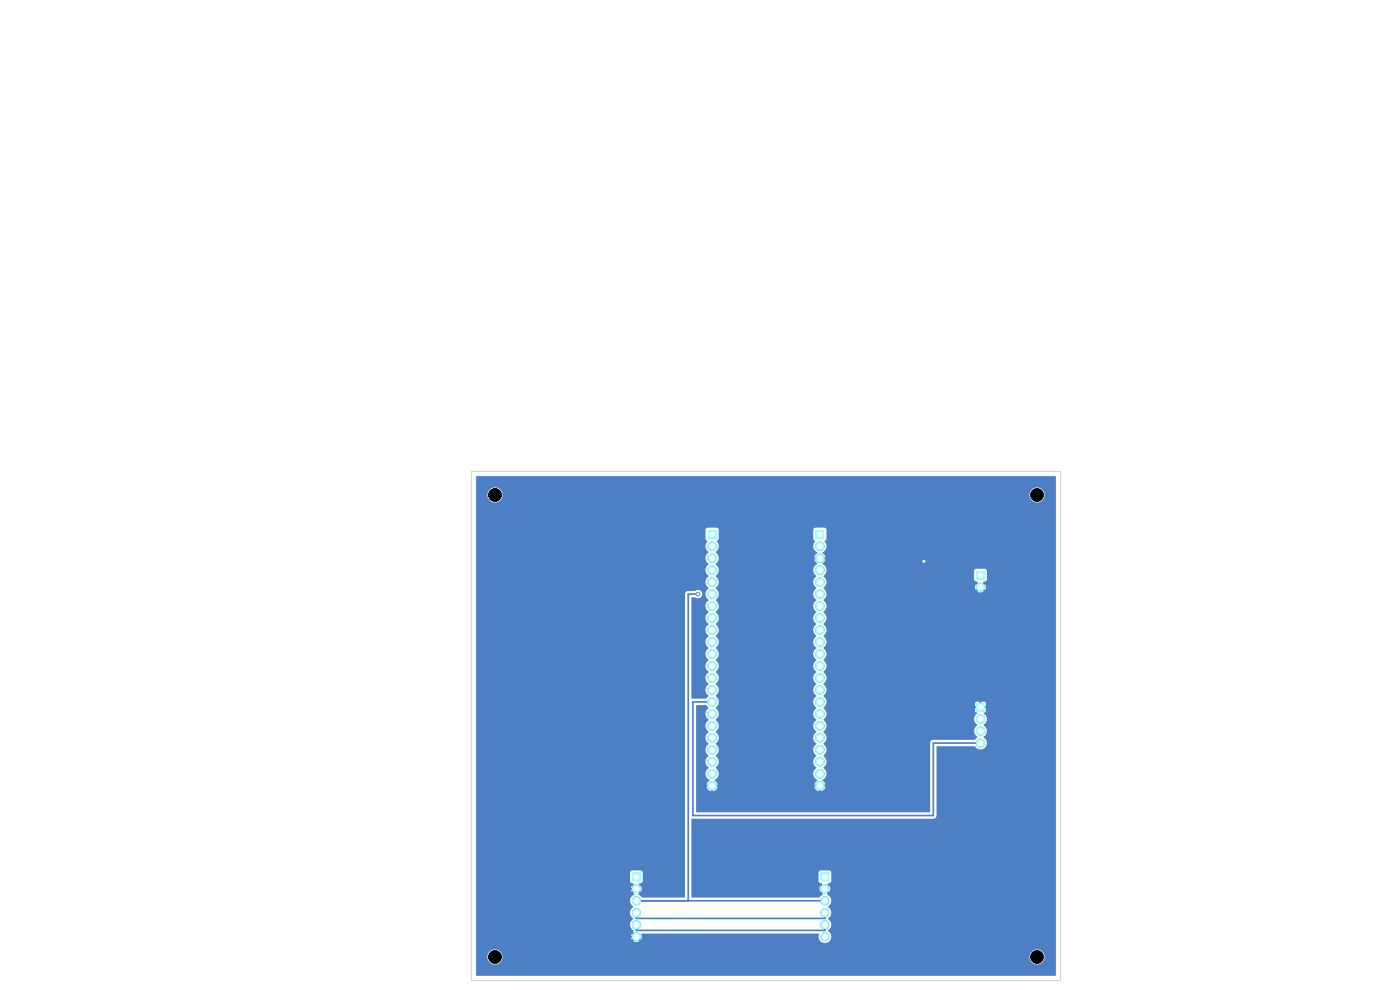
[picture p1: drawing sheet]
<svg xmlns="http://www.w3.org/2000/svg" width="297mm" height="210mm" viewBox="0 0 297 210" stroke-linecap="round" stroke-linejoin="round" font-family="sans-serif">
<path d="M174.1 185.2h1.7v1.7h-1.7z" fill="#4d7fc4"/>
<g fill="#4d7fc4" stroke="#4d7fc4" stroke-width=".21">
<circle cx="175" cy="188.5" r=".85"/>
<circle cx="175" cy="191.1" r=".85"/>
<circle cx="175" cy="193.6" r=".85"/>
<circle cx="175" cy="196.2" r=".85"/>
<circle cx="175" cy="198.7" r=".85"/>
</g>
<path d="M207.1 121.2h1.7v1.7h-1.7z" fill="#4d7fc4"/>
<circle cx="208" cy="124.5" r=".85" fill="#4d7fc4" stroke="#4d7fc4" stroke-width=".21"/>
<path d="M207.1 149.2h1.7v1.7h-1.7z" fill="#4d7fc4"/>
<g fill="#4d7fc4" stroke="#4d7fc4" stroke-width=".21">
<circle cx="208" cy="152.5" r=".85"/>
<circle cx="208" cy="155.1" r=".85"/>
<circle cx="208" cy="157.6" r=".85"/>
</g>
<path d="M150.2 112.4h1.8v1.8h-1.8z" fill="#4d7fc4"/>
<g fill="#4d7fc4" stroke="#4d7fc4" stroke-width=".21">
<circle cx="151.1" cy="115.9" r=".9"/>
<circle cx="151.1" cy="118.4" r=".9"/>
<circle cx="151.1" cy="120.9" r=".9"/>
<circle cx="151.1" cy="123.5" r=".9"/>
<circle cx="151.1" cy="126" r=".9"/>
<circle cx="151.1" cy="128.6" r=".9"/>
<circle cx="151.1" cy="131.1" r=".9"/>
<circle cx="151.1" cy="133.6" r=".9"/>
<circle cx="151.1" cy="136.2" r=".9"/>
<circle cx="151.1" cy="138.7" r=".9"/>
<circle cx="151.1" cy="141.3" r=".9"/>
<circle cx="151.1" cy="143.8" r=".9"/>
<circle cx="151.1" cy="146.3" r=".9"/>
<circle cx="151.1" cy="148.9" r=".9"/>
<circle cx="151.1" cy="151.4" r=".9"/>
<circle cx="151.1" cy="154" r=".9"/>
<circle cx="151.1" cy="156.5" r=".9"/>
<circle cx="151.1" cy="159" r=".9"/>
<circle cx="151.1" cy="161.6" r=".9"/>
<circle cx="151.1" cy="164.1" r=".9"/>
<circle cx="151.1" cy="166.7" r=".9"/>
</g>
<path d="M173 112.4h1.8v1.8h-1.8z" fill="#4d7fc4"/>
<g fill="#4d7fc4" stroke="#4d7fc4" stroke-width=".21">
<circle cx="173.9" cy="115.9" r=".9"/>
<circle cx="173.9" cy="118.4" r=".9"/>
<circle cx="173.9" cy="120.9" r=".9"/>
<circle cx="173.9" cy="123.5" r=".9"/>
<circle cx="173.9" cy="126" r=".9"/>
<circle cx="173.9" cy="128.6" r=".9"/>
<circle cx="173.9" cy="131.1" r=".9"/>
<circle cx="173.9" cy="133.6" r=".9"/>
<circle cx="173.9" cy="136.2" r=".9"/>
<circle cx="173.9" cy="138.7" r=".9"/>
<circle cx="173.9" cy="141.3" r=".9"/>
<circle cx="173.9" cy="143.8" r=".9"/>
<circle cx="173.9" cy="146.3" r=".9"/>
<circle cx="173.9" cy="148.9" r=".9"/>
<circle cx="173.9" cy="151.4" r=".9"/>
<circle cx="173.9" cy="154" r=".9"/>
<circle cx="173.9" cy="156.5" r=".9"/>
<circle cx="173.9" cy="159" r=".9"/>
<circle cx="173.9" cy="161.6" r=".9"/>
<circle cx="173.9" cy="164.1" r=".9"/>
<circle cx="173.9" cy="166.7" r=".9"/>
</g>
<path d="M134.1 185.2h1.8v1.7h-1.8z" fill="#4d7fc4"/>
<g fill="#4d7fc4" stroke="#4d7fc4" stroke-width=".21">
<circle cx="135" cy="188.5" r=".85"/>
<circle cx="135" cy="191.1" r=".85"/>
<circle cx="135" cy="193.6" r=".85"/>
<circle cx="135" cy="196.2" r=".85"/>
<circle cx="135" cy="198.7" r=".85"/>
<circle cx="148.1" cy="126" r=".4"/>
<circle cx="196" cy="119.1" r=".4"/>
</g>
<path d="M148.1 126h-2.1v65.1M151.1 148.9h-4.1v24.1h51v-15.4h10M135 193.6v1.2h40v-1.2M135 196.2v1.2h40v-1.2M135 191.1h40" fill="none" stroke="#4d7fc4" stroke-width=".35"/>
<path d="M135 188.5h-4v10.2h4" fill="none" stroke="#4d7fc4" stroke-width=".4"/>
<path d="M101 101.1l122.9-.1 .1 .1-.1 105.9h-122.8l-.1-4.1h2.4a1.61 1.61 0 0 0 1.6 1.7 1.61 1.61 0 0 0 1.6-1.7h111.8v.2a1.61 1.61 0 0 0 2.4 1.3 1.61 1.61 0 0 0 0-2.8 1.61 1.61 0 0 0-2.4 1.3h-111.8v-.3a1.61 1.61 0 0 0-1.7-1.2 1.61 1.61 0 0 0-1.5 1.5h-2.4v-17.8h32.6v1.8a.58 .58 0 0 0 .8 .5l-.1 .2 .5 .5-.3 .3-.4-.5a1.14 1.14 0 0 0 0 1.3l.4-.5 .3 .3-.5 .5 .3 .3a1.43 1.43 0 0 0-1 1.2 1.43 1.43 0 0 0 .8 1.4 1.51 1.51 0 0 0-.1 2.5 1.53 1.53 0 0 0 0 2.5v.4l.5 .4-.3 .3-.5-.4a1.14 1.14 0 0 0 .1 1.3l.4-.5 .3 .3-.4 .5a1.14 1.14 0 0 0 1.3-.1l-.5-.4 .3-.3 .4 .5 .2-.4-.1-.9 .2-.1 37.5 .1a1.39 1.39 0 0 0 .7 1.8 1.39 1.39 0 0 0 1.9-.6 1.39 1.39 0 0 0-.6-1.9 1.55 1.55 0 0 0 0-2.5 1.48 1.48 0 0 0-.1-2.6 1.46 1.46 0 0 0 .7-1.3 1.46 1.46 0 0 0-.9-1.3l.3-.2-.5-.5 .3-.3 .4 .5a1.13 1.13 0 0 0 0-1.3l-.4 .5-.3-.3 .5-.5v-.2a.54 .54 0 0 0 .7-.5l-.1-1.9-.4-.4h-1.8l-.3 .2-.2 .3v1.8a.58 .58 0 0 0 .8 .5l-.1 .2 .5 .5-.3 .3-.4-.5a1.14 1.14 0 0 0 0 1.3l.4-.5 .3 .3-.5 .5 .3 .3-.8 .6h-27.1v-16.7l51.5-.1 .3-.2 .2-.3v-14.7l8.1-.1a1.38 1.38 0 0 0 2.2 .2 1.38 1.38 0 0 0-.4-2.2 1.48 1.48 0 0 0 0-2.5 1.48 1.48 0 0 0 0-2.5l.5-.3v-.8h-.6v-.4h.6v-.8l-.9-.1v.6h-.4v-.6h-.7l-.2 .2-.1 .7h.7v.4h-.7v.7l.6 .4a1.47 1.47 0 0 0 0 2.5 1.48 1.48 0 0 0 0 2.6l-.6 .5h-8.9l-.5 .4-.1 15h-49.5l-.1-.1v-22.5l.1-.1h2l.5 .5a1.6 1.6 0 0 0 0 2.6 1.52 1.52 0 0 0 0 2.6 1.52 1.52 0 0 0 0 2.5 1.52 1.52 0 0 0 0 2.5 1.52 1.52 0 0 0 0 2.6 1.51 1.51 0 0 0 .2 2.6l-.5 .5-.1 .5h.7v.4h-.7a1.18 1.18 0 0 0 1 1v-.8h.4l.1 .7a1.19 1.19 0 0 0 .9-.9h-.8v-.4h.8l-.2-.5-.5-.5a1.54 1.54 0 0 0 .2-2.7 1.53 1.53 0 0 0 0-2.5 1.53 1.53 0 0 0 0-2.5 1.53 1.53 0 0 0 0-2.6 1.53 1.53 0 0 0 0-2.5 1.54 1.54 0 0 0 0-2.6 1.53 1.53 0 0 0 0-2.5 1.53 1.53 0 0 0 0-2.5 1.53 1.53 0 0 0 0-2.6 1.53 1.53 0 0 0 0-2.5 1.53 1.53 0 0 0 0-2.6 1.53 1.53 0 0 0 0-2.5 1.53 1.53 0 0 0 0-2.5 1.53 1.53 0 0 0 0-2.6 1.53 1.53 0 0 0 0-2.5 1.53 1.53 0 0 0 0-2.6 1.54 1.54 0 0 0 0-2.5 1.53 1.53 0 0 0 0-2.5 1.53 1.53 0 0 0 0-2.6 1.55 1.55 0 0 0 .3-2.3l.4-.5v-1.9h20v1.9l.4 .4a1.61 1.61 0 0 0 .5 2.6l-.5 .5-.2 .4h.8v.4h-.8l.7 1a1.5 1.5 0 0 0-.2 2.6 1.52 1.52 0 0 0 0 2.6 1.53 1.53 0 0 0 0 2.5 1.52 1.52 0 0 0 0 2.6 1.52 1.52 0 0 0 0 2.5 1.52 1.52 0 0 0 0 2.5 1.52 1.52 0 0 0 0 2.6 1.52 1.52 0 0 0 0 2.5 1.52 1.52 0 0 0 0 2.6 1.52 1.52 0 0 0 0 2.5 1.52 1.52 0 0 0 0 2.5 1.53 1.53 0 0 0 0 2.6 1.52 1.52 0 0 0 0 2.5 1.52 1.52 0 0 0 0 2.6 1.52 1.52 0 0 0 0 2.5 1.52 1.52 0 0 0 0 2.5 1.52 1.52 0 0 0 0 2.6 1.51 1.51 0 0 0 .2 2.6l-.5 .5-.2 .5h.8v.4h-.8a1.18 1.18 0 0 0 1 1v-.8h.4l.1 .7a1.19 1.19 0 0 0 .9-.9h-.7v-.4h.7l-.6-1.1a1.5 1.5 0 0 0 .2-2.6 1.53 1.53 0 0 0 0-2.5 1.53 1.53 0 0 0 0-2.5 1.53 1.53 0 0 0 0-2.6 1.53 1.53 0 0 0 0-2.5 1.54 1.54 0 0 0 0-2.6 1.52 1.52 0 0 0 0-2.5 1.53 1.53 0 0 0 0-2.5 1.53 1.53 0 0 0 0-2.6 1.53 1.53 0 0 0 0-2.5 1.53 1.53 0 0 0 0-2.6 1.53 1.53 0 0 0 0-2.5 1.53 1.53 0 0 0 0-2.5 1.53 1.53 0 0 0 0-2.6 1.53 1.53 0 0 0 0-2.5 1.54 1.54 0 0 0 0-2.6 1.54 1.54 0 0 0 0-2.5l.4-.5 .2-.6h31.3v1.8a.58 .58 0 0 0 .8 .5l-.1 .2 .5 .5-.3 .3-.4-.5a1.13 1.13 0 0 0 0 1.3l.4-.5 .3 .3-.4 .5a1.14 1.14 0 0 0 1.3 0l-.5-.5 .3-.3 .5 .4a1.14 1.14 0 0 0-.1-1.2l-.4 .5-.3-.3 .5-.5v-.2a.54 .54 0 0 0 .7-.5l-.1-1.9-.4-.4-1.9 .1-.4 .4h-31.3l-.2-.9-.6-.6 .5-.6 .1-.4h-.7v-.4h.7l-.6-1a1.52 1.52 0 0 0 .4-2.4l.4-.5v-1.9l-.1-.3-.3-.2h-2l-.4 .5h-20l-.4-.5h-2l-.4 .4v2l.4 .4a1.67 1.67 0 0 0 .2 2.5 1.52 1.52 0 0 0 0 2.5 1.53 1.53 0 0 0 0 2.5 1.52 1.52 0 0 0 0 2.6 1.53 1.53 0 0 0 0 2.5 1.52 1.52 0 0 0 0 2.6 1.52 1.52 0 0 0 0 2.5 1.52 1.52 0 0 0 0 2.5 1.52 1.52 0 0 0 0 2.6 1.52 1.52 0 0 0 0 2.5 1.52 1.52 0 0 0 0 2.6 1.52 1.52 0 0 0 0 2.5 1.52 1.52 0 0 0 0 2.5l-.5 .6h-3l-.1-.1v-21.3l.1-.1h.7a.92 .92 0 0 0 1.3-.1 .92 .92 0 0 0-.1-1.3 .92 .92 0 0 0-1.3 .1h-1.6l-.3 .2-.2 .4v64.3l-.1 .1h-9l-.8-.6 .3-.3-.5-.5 .3-.3 .4 .5a1.13 1.13 0 0 0 0-1.3l-.4 .5-.3-.3 .5-.5v-.2a.54 .54 0 0 0 .7-.5l-.1-1.9-.4-.4-1.9 .1-.4 .4h-32.6v-80.2h2.4v.2a1.61 1.61 0 0 0 1.7 1.5 1.61 1.61 0 0 0 1.5-1.7h111.8v.2a1.61 1.61 0 0 0 2.4 1.3 1.61 1.61 0 0 0 0-2.8 1.61 1.61 0 0 0-2.4 1.3h-111.8v-.3a1.61 1.61 0 0 0-1.7-1.2 1.61 1.61 0 0 0-1.5 1.5h-2.4z" fill="#4d7fc4"/>
<g fill="#9afff8" stroke="#9afff8" stroke-width=".21">
<circle cx="220" cy="203" r="1.35"/>
<circle cx="105" cy="203" r="1.35"/>
</g>
<path d="M174.1 185.2h1.7v1.7h-1.7z" fill="#9afff8"/>
<g fill="#9afff8" stroke="#9afff8" stroke-width=".21">
<circle cx="175" cy="188.5" r=".85"/>
<circle cx="175" cy="191.1" r=".85"/>
<circle cx="175" cy="193.6" r=".85"/>
<circle cx="175" cy="196.2" r=".85"/>
<circle cx="175" cy="198.7" r=".85"/>
</g>
<path d="M207.1 121.2h1.7v1.7h-1.7z" fill="#9afff8"/>
<circle cx="208" cy="124.5" r=".85" fill="#9afff8" stroke="#9afff8" stroke-width=".21"/>
<path d="M207.1 149.2h1.7v1.7h-1.7z" fill="#9afff8"/>
<g fill="#9afff8" stroke="#9afff8" stroke-width=".21">
<circle cx="208" cy="152.5" r=".85"/>
<circle cx="208" cy="155.1" r=".85"/>
<circle cx="208" cy="157.6" r=".85"/>
</g>
<path d="M150.2 112.4h1.8v1.8h-1.8z" fill="#9afff8"/>
<g fill="#9afff8" stroke="#9afff8" stroke-width=".21">
<circle cx="151.1" cy="115.9" r=".9"/>
<circle cx="151.1" cy="118.4" r=".9"/>
<circle cx="151.1" cy="120.9" r=".9"/>
<circle cx="151.1" cy="123.5" r=".9"/>
<circle cx="151.1" cy="126" r=".9"/>
<circle cx="151.1" cy="128.6" r=".9"/>
<circle cx="151.1" cy="131.1" r=".9"/>
<circle cx="151.1" cy="133.6" r=".9"/>
<circle cx="151.1" cy="136.2" r=".9"/>
<circle cx="151.1" cy="138.7" r=".9"/>
<circle cx="151.1" cy="141.3" r=".9"/>
<circle cx="151.1" cy="143.8" r=".9"/>
<circle cx="151.1" cy="146.3" r=".9"/>
<circle cx="151.1" cy="148.9" r=".9"/>
<circle cx="151.1" cy="151.4" r=".9"/>
<circle cx="151.1" cy="154" r=".9"/>
<circle cx="151.1" cy="156.5" r=".9"/>
<circle cx="151.1" cy="159" r=".9"/>
<circle cx="151.1" cy="161.6" r=".9"/>
<circle cx="151.1" cy="164.1" r=".9"/>
<circle cx="151.1" cy="166.7" r=".9"/>
</g>
<path d="M173 112.4h1.8v1.8h-1.8z" fill="#9afff8"/>
<g fill="#9afff8" stroke="#9afff8" stroke-width=".21">
<circle cx="173.9" cy="115.9" r=".9"/>
<circle cx="173.9" cy="118.4" r=".9"/>
<circle cx="173.9" cy="120.9" r=".9"/>
<circle cx="173.9" cy="123.5" r=".9"/>
<circle cx="173.9" cy="126" r=".9"/>
<circle cx="173.9" cy="128.6" r=".9"/>
<circle cx="173.9" cy="131.1" r=".9"/>
<circle cx="173.9" cy="133.6" r=".9"/>
<circle cx="173.9" cy="136.2" r=".9"/>
<circle cx="173.9" cy="138.7" r=".9"/>
<circle cx="173.9" cy="141.3" r=".9"/>
<circle cx="173.9" cy="143.8" r=".9"/>
<circle cx="173.9" cy="146.3" r=".9"/>
<circle cx="173.9" cy="148.9" r=".9"/>
<circle cx="173.9" cy="151.4" r=".9"/>
<circle cx="173.9" cy="154" r=".9"/>
<circle cx="173.9" cy="156.5" r=".9"/>
<circle cx="173.9" cy="159" r=".9"/>
<circle cx="173.9" cy="161.6" r=".9"/>
<circle cx="173.9" cy="164.1" r=".9"/>
<circle cx="173.9" cy="166.7" r=".9"/>
<circle cx="105" cy="105" r="1.35"/>
</g>
<path d="M134.1 185.2h1.8v1.7h-1.8z" fill="#9afff8"/>
<g fill="#9afff8" stroke="#9afff8" stroke-width=".21">
<circle cx="135" cy="188.5" r=".85"/>
<circle cx="135" cy="191.1" r=".85"/>
<circle cx="135" cy="193.6" r=".85"/>
<circle cx="135" cy="196.2" r=".85"/>
<circle cx="135" cy="198.7" r=".85"/>
<circle cx="220" cy="105" r="1.35"/>
</g>
<path d="M100 100h125v108h-125z" fill="none" stroke="#d0d2cd" stroke-width=".21"/>
<g fill="#fff" stroke="#fff" stroke-width=".21">
<circle cx="148.1" cy="126" r=".2"/>
<circle cx="196" cy="119.1" r=".2"/>
<circle cx="175" cy="186" r=".5"/>
<circle cx="175" cy="188.5" r=".5"/>
<circle cx="175" cy="191.1" r=".5"/>
<circle cx="175" cy="193.6" r=".5"/>
<circle cx="175" cy="196.2" r=".5"/>
<circle cx="175" cy="198.7" r=".5"/>
<circle cx="208" cy="122" r=".5"/>
<circle cx="208" cy="124.5" r=".5"/>
<circle cx="208" cy="150" r=".5"/>
<circle cx="208" cy="152.5" r=".5"/>
<circle cx="208" cy="155.1" r=".5"/>
<circle cx="208" cy="157.6" r=".5"/>
<circle cx="151.1" cy="113.3" r=".5"/>
<circle cx="151.1" cy="115.9" r=".5"/>
<circle cx="151.1" cy="118.4" r=".5"/>
<circle cx="151.1" cy="121" r=".5"/>
<circle cx="151.1" cy="123.5" r=".5"/>
<circle cx="151.1" cy="126" r=".5"/>
<circle cx="151.1" cy="128.6" r=".5"/>
<circle cx="151.1" cy="131.1" r=".5"/>
<circle cx="151.1" cy="133.7" r=".5"/>
<circle cx="151.1" cy="136.2" r=".5"/>
<circle cx="151.1" cy="138.7" r=".5"/>
<circle cx="151.1" cy="141.3" r=".5"/>
<circle cx="151.1" cy="143.8" r=".5"/>
<circle cx="151.1" cy="146.4" r=".5"/>
<circle cx="151.1" cy="148.9" r=".5"/>
<circle cx="151.1" cy="151.4" r=".5"/>
<circle cx="151.1" cy="154" r=".5"/>
<circle cx="151.1" cy="156.5" r=".5"/>
<circle cx="151.1" cy="159.1" r=".5"/>
<circle cx="151.1" cy="161.6" r=".5"/>
<circle cx="151.1" cy="164.1" r=".5"/>
<circle cx="151.1" cy="166.7" r=".5"/>
<circle cx="173.9" cy="113.3" r=".5"/>
<circle cx="173.9" cy="115.9" r=".5"/>
<circle cx="173.9" cy="118.4" r=".5"/>
<circle cx="173.9" cy="121" r=".5"/>
<circle cx="173.9" cy="123.5" r=".5"/>
<circle cx="173.9" cy="126" r=".5"/>
<circle cx="173.9" cy="128.6" r=".5"/>
<circle cx="173.9" cy="131.1" r=".5"/>
<circle cx="173.9" cy="133.7" r=".5"/>
<circle cx="173.9" cy="136.2" r=".5"/>
<circle cx="173.9" cy="138.7" r=".5"/>
<circle cx="173.9" cy="141.3" r=".5"/>
<circle cx="173.9" cy="143.8" r=".5"/>
<circle cx="173.9" cy="146.4" r=".5"/>
<circle cx="173.9" cy="148.9" r=".5"/>
<circle cx="173.9" cy="151.4" r=".5"/>
<circle cx="173.9" cy="154" r=".5"/>
<circle cx="173.9" cy="156.5" r=".5"/>
<circle cx="173.9" cy="159.1" r=".5"/>
<circle cx="173.9" cy="161.6" r=".5"/>
<circle cx="173.9" cy="164.1" r=".5"/>
<circle cx="173.9" cy="166.7" r=".5"/>
<circle cx="135" cy="186" r=".5"/>
<circle cx="135" cy="188.5" r=".5"/>
<circle cx="135" cy="191.1" r=".5"/>
<circle cx="135" cy="193.6" r=".5"/>
<circle cx="135" cy="196.2" r=".5"/>
<circle cx="135" cy="198.7" r=".5"/>
</g>
<g fill="#000" stroke="#000" stroke-width=".21">
<circle cx="105" cy="105" r="1.35"/>
<circle cx="220" cy="105" r="1.35"/>
<circle cx="105" cy="203" r="1.35"/>
<circle cx="220" cy="203" r="1.35"/>
</g>
</svg>
